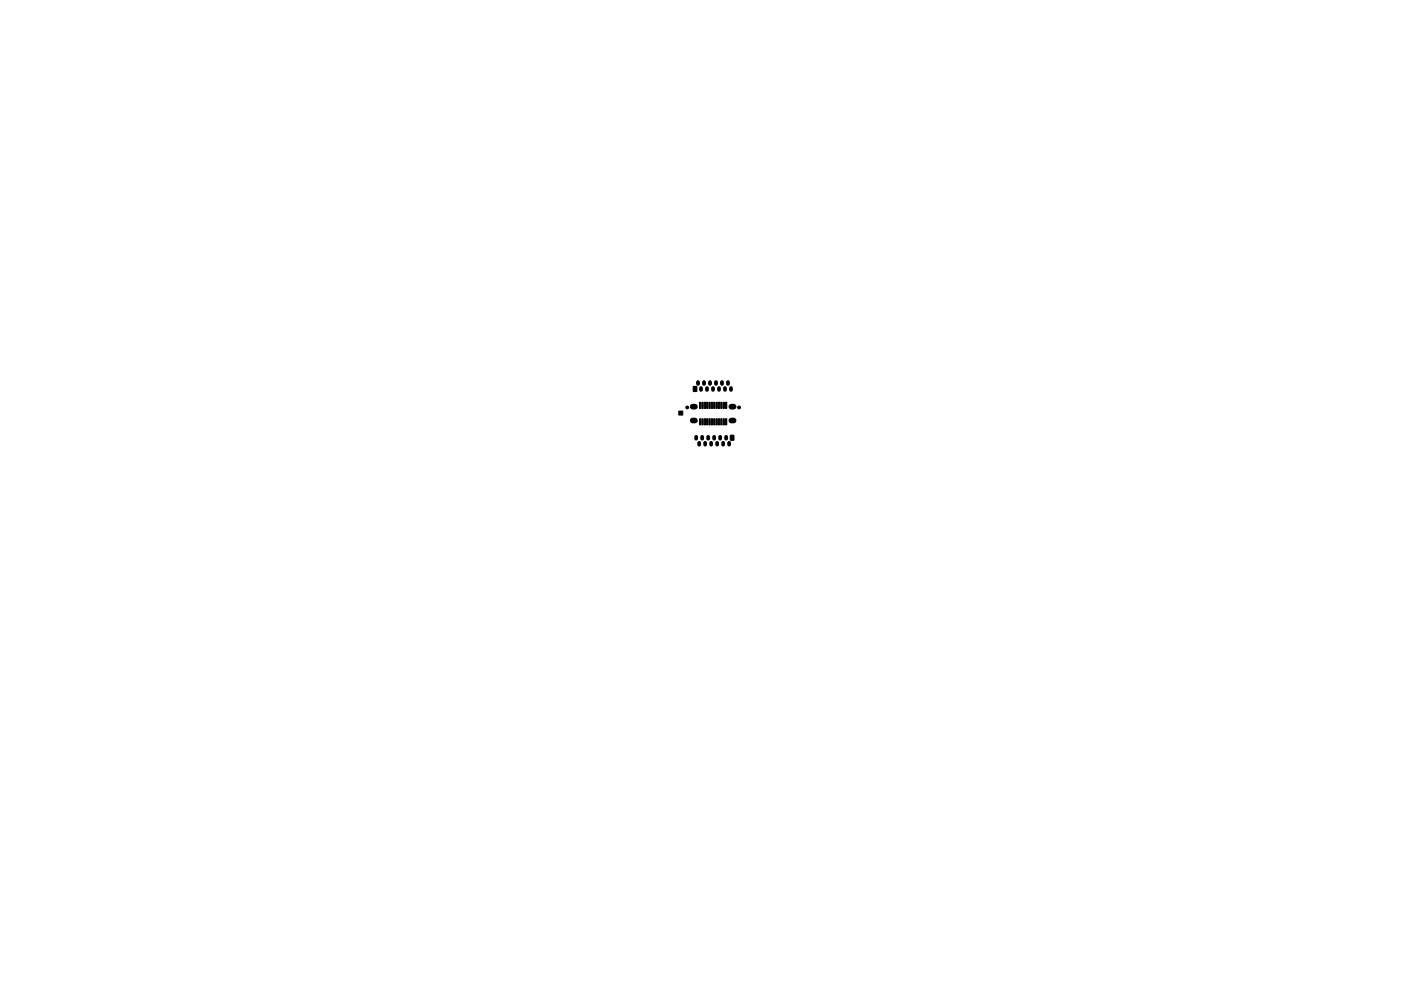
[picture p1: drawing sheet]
<svg xmlns="http://www.w3.org/2000/svg" width="297mm" height="210mm" viewBox="0 0 297 210" stroke-linecap="round" stroke-linejoin="round" font-family="sans-serif">
<g fill="#000" stroke="#000" stroke-width=".21">
<path d="M143.9 87.2h.9v.9h-.9zM147 82h.7v1h-.7zM148.3 85.3h.3v1.3h-.3zM148.3 88.8h.3v1.3h-.3zM148.8 85.3h.3v1.3h-.3zM148.8 88.8h.3v1.3h-.3zM149.3 85.3h.3v1.3h-.3zM149.3 88.8h.3v1.3h-.3zM149.8 85.3h.3v1.3h-.3zM149.8 88.8h.3v1.3h-.3zM150.3 85.3h.3v1.3h-.3zM150.3 88.8h.3v1.3h-.3z"/>
<path d="M150.8 85.3h.3v1.3h-.3zM150.8 88.8h.3v1.3h-.3zM151.3 85.3h.3v1.3h-.3zM151.3 88.8h.3v1.3h-.3zM151.8 85.3h.3v1.3h-.3zM151.8 88.8h.3v1.3h-.3zM152.3 85.3h.3v1.3h-.3zM152.3 88.8h.3v1.3h-.3zM152.8 85.3h.3v1.3h-.3zM152.8 88.8h.3v1.3h-.3zM153.3 85.3h.3v1.3h-.3zM153.3 88.8h.3v1.3h-.3z"/>
<path d="M153.8 85.3h.3v1.3h-.3zM153.8 88.8h.3v1.3h-.3zM154.9 92.4h.7l-.1 1-.7-.1z"/>
<circle cx="145.7" cy="86.4" r=".3"/>
<circle cx="156.7" cy="86.4" r=".3"/>
</g>
<g fill="none" stroke="#000" stroke-width=".8">
<path d="M147.6 92.7v.4M148 81.1v.4M148.2 93.9v.4M148.6 82.3v.4M148.9 92.7v.4M149.3 81.1v.4M149.5 93.9v.4M149.9 82.3v.4M150.1 92.7v.4M150.5 81.1v.4M150.8 93.9v.4M151.2 82.3v.4"/>
<path d="M151.4 92.7v.4M151.8 81.1v.4M152 93.9v.4M152.4 82.3v.4M152.7 92.7v.4M153.1 81.1v.4M153.3 93.9v.4M153.7 82.3v.4M154 92.7v.4M154.3 81.1v.4M154.6 93.9v.4M155 82.3v.4"/>
</g>
<path d="M146.9 86.3h.4M146.9 89.2h.4M155 86.3h.6M155 89.2h.6" fill="none" stroke="#000" stroke-width="1.2"/>
</svg>
